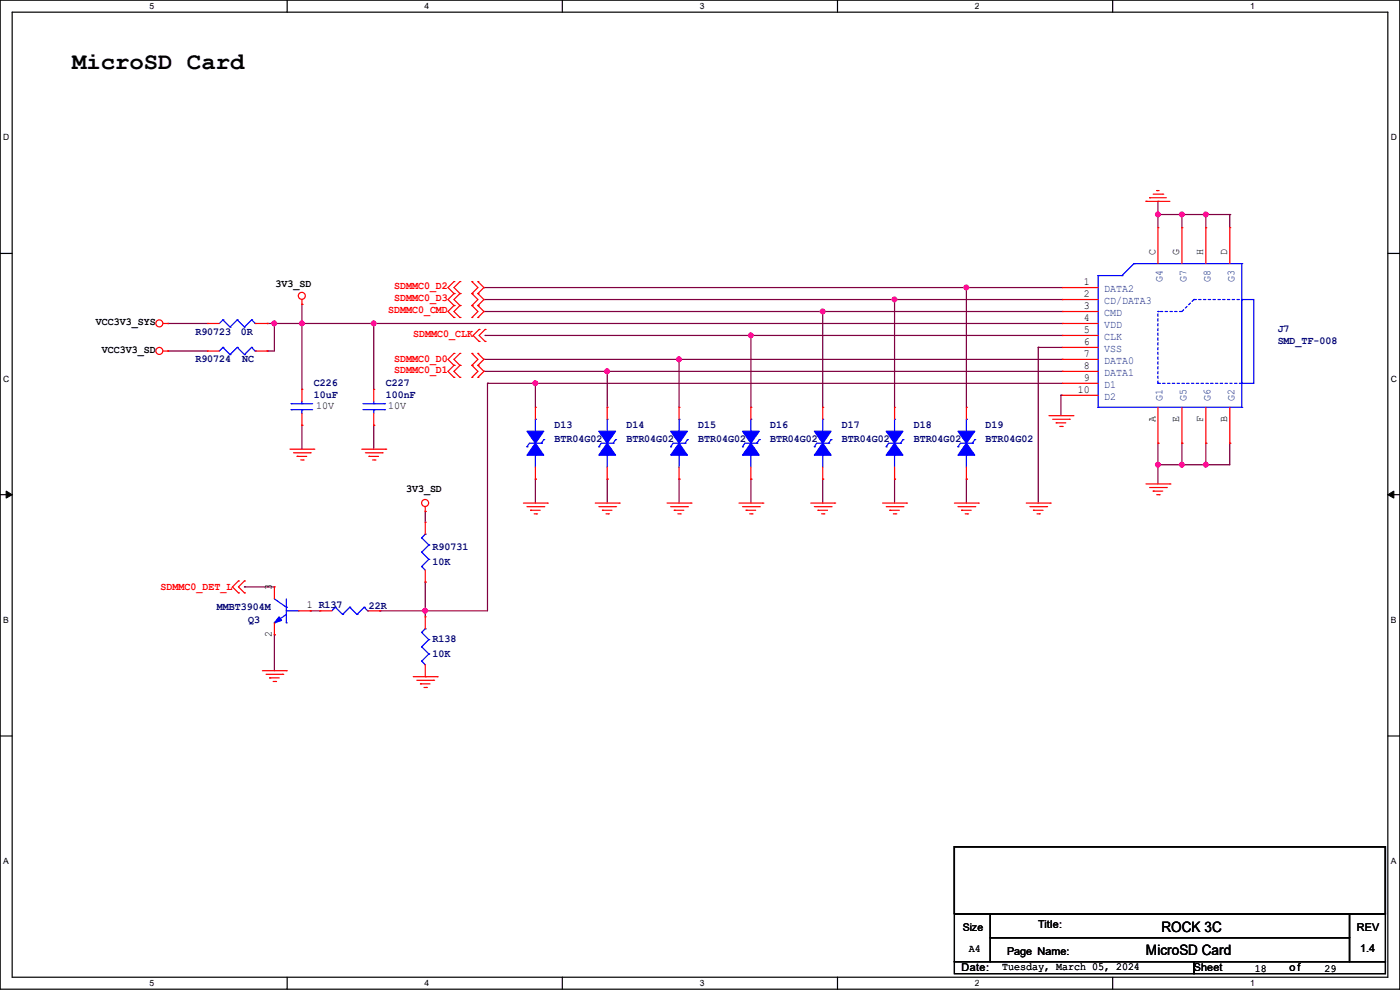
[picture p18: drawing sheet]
<svg xmlns="http://www.w3.org/2000/svg" width="297mm" height="210mm" viewBox="0 0 297 210" stroke-linecap="round" stroke-linejoin="round" font-family="sans-serif">
<defs><g id="words">
<text font-size="5.1" x="15.3" y="14.7">MicroSD Card</text>
<g font-size="3">
<text x="246.4" y="197.6">ROCK 3C</text>
<text x="243.1" y="202.7">MicroSD Card</text>
</g>
<g font-size="2.3">
<text x="245.1" y="54.1" transform="rotate(-90 245.1 54.1)">C</text>
<text x="250.2" y="54.1" transform="rotate(-90 250.2 54.1)">G</text>
<text x="255.3" y="54.1" transform="rotate(-90 255.3 54.1)">H</text>
<text x="260.3" y="54.1" transform="rotate(-90 260.3 54.1)">D</text>
<text x="58.5" y="60.8">3V3_SD</text>
<text x="229.9" y="63">2</text>
<text x="229.9" y="65.5">3</text>
<text x="229.9" y="60.5">1</text>
<text x="20.4" y="69">VCC3V3_SYS</text>
<text x="229.9" y="68.1">4</text>
<text x="229.9" y="70.6">5</text>
<text x="21.6" y="74.8">VCC3V3_SD</text>
<text x="229.9" y="73.2">6</text>
<text x="229.9" y="75.7">7</text>
<text x="228.6" y="83.3">10</text>
<text x="229.9" y="78.2">8</text>
<text x="229.9" y="80.8">9</text>
<text x="67.1" y="86.7">10V</text>
<text x="82.3" y="86.7">10V</text>
<text x="245.1" y="89.5" transform="rotate(-90 245.1 89.5)">A</text>
<text x="250.2" y="89.5" transform="rotate(-90 250.2 89.5)">E</text>
<text x="255.3" y="89.5" transform="rotate(-90 255.3 89.5)">F</text>
<text x="260.3" y="89.5" transform="rotate(-90 260.3 89.5)">B</text>
<text x="86.1" y="104.3">3V3_SD</text>
<text x="57.7" y="125.3" transform="rotate(-90 57.7 125.3)">3</text>
<text x="65.1" y="129">1 R137</text>
<text x="57.7" y="135.2" transform="rotate(-90 57.7 135.2)">2</text>
<text x="220.3" y="196.9">Title:</text>
<text x="287.8" y="197.4">REV</text>
<text x="205.5" y="202.1">A4</text>
<text x="213.7" y="202.5">Page Name:</text>
<text x="288.6" y="202">1.4</text>
<text x="204" y="206.1">Date:</text>
<text x="212.6" y="205.9">Tuesday, March 05, 2024</text>
<text x="253.3" y="206.1">Sheet</text>
<text x="266.2" y="206.1">18</text>
<text x="273.6" y="206.1">of</text>
<text x="281" y="206.1">29</text>
</g>
<g font-size="2.3" fill="#004080">
<text x="246.6" y="59.7" transform="rotate(-90 246.6 59.7)">G4</text>
<text x="251.7" y="59.7" transform="rotate(-90 251.7 59.7)">G7</text>
<text x="256.8" y="59.7" transform="rotate(-90 256.8 59.7)">G8</text>
<text x="261.9" y="59.7" transform="rotate(-90 261.9 59.7)">G3</text>
<text x="234.2" y="64.5">CD/DATA3</text>
<text x="234.2" y="61.9">DATA2</text>
<text x="234.2" y="67">CMD</text>
<text x="234.2" y="69.6">VDD</text>
<text x="234.2" y="72.1">CLK</text>
<text x="234.2" y="74.6">VSS</text>
<text x="234.2" y="77.2">DATA0</text>
<text x="234.2" y="79.7">DATA1</text>
<text x="234.2" y="82.3">D1</text>
<text x="234.2" y="84.8">D2</text>
<text x="246.6" y="85.1" transform="rotate(-90 246.6 85.1)">G1</text>
<text x="251.7" y="85.1" transform="rotate(-90 251.7 85.1)">G5</text>
<text x="256.8" y="85.1" transform="rotate(-90 256.8 85.1)">G6</text>
<text x="261.9" y="85.1" transform="rotate(-90 261.9 85.1)">G2</text>
</g>
<g font-size="2.3" fill="#f00">
<text x="83.6" y="61.3">SDMMC0_D2</text>
<text x="83.6" y="63.9">SDMMC0_D3</text>
<text x="82.3" y="66.4">SDMMC0_CMD</text>
<text x="87.7" y="71.5">SDMMC0_CLK</text>
<text x="83.6" y="76.8">SDMMC0_D0</text>
<text x="83.6" y="79.1">SDMMC0_D1</text>
<text x="34.1" y="125.1">SDMMC0_DET_L</text>
</g>
<g font-size="2.3" fill="#000080">
<text x="41.4" y="71">R90723</text>
<text x="51.1" y="71">0R</text>
<text x="271.1" y="70.5">J7</text>
<text x="41.4" y="76.8">R90724</text>
<text x="51.3" y="76.8">NC</text>
<text x="271.1" y="73">SMD_TF-008</text>
<text x="66.6" y="81.9">C226</text>
<text x="81.8" y="81.9">C227</text>
<text x="66.6" y="84.5">10uF</text>
<text x="81.8" y="84.5">100nF</text>
<text x="117.6" y="90.8">D13</text>
<text x="117.6" y="93.9">BTR04G02</text>
<text x="132.9" y="90.8">D14</text>
<text x="132.9" y="93.9">BTR04G02</text>
<text x="148.1" y="90.8">D15</text>
<text x="148.1" y="93.9">BTR04G02</text>
<text x="163.4" y="90.8">D16</text>
<text x="163.4" y="93.9">BTR04G02</text>
<text x="178.6" y="90.8">D17</text>
<text x="178.6" y="93.9">BTR04G02</text>
<text x="193.8" y="90.8">D18</text>
<text x="193.8" y="93.9">BTR04G02</text>
<text x="209.1" y="90.8">D19</text>
<text x="209.1" y="93.9">BTR04G02</text>
<text x="91.7" y="116.7">R90731</text>
<text x="91.7" y="119.8">10K</text>
<text x="46" y="129.4">MMBT3904M</text>
<text x="78.3" y="129.2">22R</text>
<text x="52.6" y="132.2">Q3</text>
<text x="91.7" y="136.3">R138</text>
<text x="91.7" y="139.3">10K</text>
</g>
<text font-size="2.2" x="204.3" y="197.4">Size</text>
<g font-size="1.8">
<text x="31.7" y="1.9">5</text>
<text x="90.1" y="1.9">4</text>
<text x="148.5" y="1.9">3</text>
<text x="206.8" y="1.9">2</text>
<text x="265.2" y="1.9">1</text>
<text x=".7" y="29.8">D</text>
<text x="295.1" y="29.8">D</text>
<text x=".7" y="80.9">C</text>
<text x="295.1" y="80.9">C</text>
<text x=".7" y="132.1">B</text>
<text x="295.1" y="132.1">B</text>
<text x=".7" y="183.3">A</text>
<text x="295.1" y="183.3">A</text>
<text x="31.7" y="209.2">5</text>
<text x="90.1" y="209.2">4</text>
<text x="148.5" y="209.2">3</text>
<text x="206.8" y="209.2">2</text>
<text x="265.2" y="209.2">1</text>
</g>
</g></defs>
<path d="M0 0h297v209.8h-297zM2.6 2.6h291.8v204.7h-291.8z" fill="none" stroke="#000" stroke-width=".25"/>
<g fill="#fff">
<path d="M31.7 .3h1v2h-1z"/>
<path d="M31.7 207.6h1v1.9h-1z"/>
</g>
<path d="M60.9 0v2.6M60.9 207.3v2.5" fill="none" stroke="#000" stroke-width=".25"/>
<g fill="#fff">
<path d="M90.1 .3h1v2h-1z"/>
<path d="M90.1 207.6h1v1.9h-1z"/>
</g>
<path d="M119.3 0v2.6M119.3 207.3v2.5" fill="none" stroke="#000" stroke-width=".25"/>
<g fill="#fff">
<path d="M148.5 .3h.9v2h-.9z"/>
<path d="M148.5 207.6h.9v1.9h-.9z"/>
</g>
<path d="M177.7 0v2.6M177.7 207.3v2.5" fill="none" stroke="#000" stroke-width=".25"/>
<g fill="#fff">
<path d="M206.8 .3h1v2h-1z"/>
<path d="M206.8 207.6h1v1.9h-1z"/>
</g>
<path d="M236.1 0v2.6M236.1 207.3v2.5" fill="none" stroke="#000" stroke-width=".25"/>
<g fill="#fff">
<path d="M265.2 .3h1v2h-1z"/>
<path d="M265.2 207.6h1v1.9h-1z"/>
<path d="M.7 28.2h1.2v1.9h-1.2z"/>
<path d="M295.1 28.2h1.2v1.9h-1.2z"/>
<path d="M.7 79.3h1.2v2h-1.2z"/>
<path d="M295.1 79.3h1.2v2h-1.2z"/>
</g>
<path d="M0 53.8h2.6M294.4 53.8h2.6" fill="none" stroke="#000" stroke-width=".25"/>
<g fill="#fff">
<path d="M.7 130.5h1.2v2h-1.2z"/>
<path d="M295.1 130.5h1.1v2h-1.1z"/>
</g>
<path d="M0 104.9h2.6M294.4 104.9h2.6" fill="none" stroke="#000" stroke-width=".25"/>
<path d="M1.3 104.2l1.3 .7-1.3 .8zM294.4 104.9l1.3-.7v1.5z" fill="#000" stroke="#000" stroke-width=".21"/>
<g fill="#fff">
<path d="M.7 181.7h1.2v2h-1.2z"/>
<path d="M295.1 181.7h1.1v2h-1.1z"/>
</g>
<path d="M0 156.1h2.6M294.4 156.1h2.6M202.5 179.6h91.4v14.2h-91.4zM202.5 193.8h7.6v10.2h-7.6zM210.1 193.8h76.2v5.1h-76.2zM210.1 198.9h76.2v5.1h-76.2zM286.3 193.8h7.6v10.2h-7.6zM202.5 204h50.8v2.5h-50.8zM253.3 204h40.6v2.5h-40.6z" fill="none" stroke="#000" stroke-width=".25"/>
<g fill="none" stroke="#800040" stroke-width=".25">
<path d="M245.7 42.7h.1M245.7 45.5h.1M245.7 42.7v5.6M245.7 45.5h15.2M250.7 45.5h.1M250.7 45.5v2.8M255.8 45.5h.1M255.8 45.5v2.8M260.9 45.5h.1M260.9 45.5v2.8M35.6 68.6h.1M35.6 74.5h.1"/>
<path d="M35.6 68.6h8.4M35.6 74.5h8.4M56.7 68.6h.1M56.7 74.5h.1M56.7 68.6h168.6M58.2 68.6h.1M58.2 68.6v5.9h-1.5M64.1 68.6h.1M64.1 64.6h.1M64.1 64.6v18M79.3 68.6h.1M79.3 68.6v14"/>
<path d="M102.7 66.1h.1M102.7 78.8h.1M102.7 63.5h.1M102.7 76.2h.1M102.7 61h.1M102.7 66.1h122.6M102.7 78.8h122.6M102.7 63.5h122.6M102.7 61h122.6M102.7 76.2h122.6M102.9 71.2h.1M102.9 71.2h122.4"/>
<path d="M128.8 78.8h.1M128.8 78.8v7.6M144.1 76.2h.1M144.1 76.2v10.2M159.3 71.2h.1M159.3 71.2v15.2M174.5 66.1h.1M174.5 66.1v20.3M189.8 63.5h.1M189.8 63.5v22.9M205 61h.1M205 61v25.4"/>
<path d="M220.3 73.7h.1M220.3 73.7h5M220.3 73.7v33M64.1 90.2h.1M64.1 90.2v5.1M79.3 90.2h.1M79.3 90.2v5.1M103.4 81.3h.1M103.4 81.3h121.9M103.4 81.3v48.3h-22.8M113.6 81.3h.1M113.6 81.3v5.1"/>
<path d="M225.1 83.9h.1M225.1 83.9v4.3M225.1 83.9h.2M245.7 94h.1M245.7 98.6h.1M245.7 94v8.7M250.7 94h.1M250.7 98.6h.1M250.7 94v4.6M255.8 94h.1M255.8 98.6h.1M255.8 94v4.6"/>
<path d="M260.9 94h.1M260.9 94v4.6h-15.2M90.2 108.5h.1M90.2 108.5v2.3M113.6 101.6h.1M113.6 101.6v5.1M128.8 101.6h.1M128.8 101.6v5.1M144.1 101.6h.1M144.1 101.6v5.1M159.3 101.6h.1M159.3 101.6v5.1"/>
<path d="M174.5 101.6h.1M174.5 101.6v5.1M189.8 101.6h.1M189.8 101.6v5.1M205 101.6h.1M205 101.6v5.1M51.9 124.5h.1M51.9 124.5h6.3M58.2 134.7h.1M58.2 134.7v7.6M65.8 129.6h.1M65.8 129.6h2.1"/>
<path d="M80.6 129.6h.1M90.2 129.6h.1M90.2 123.5h.1M90.2 123.5v7.4"/>
</g>
<g fill="#f0f" stroke="#f0f" stroke-width=".25">
<circle cx="174.5" cy="66.1" r=".49"/>
<circle cx="64" cy="68.6" r=".49"/>
<circle cx="159.3" cy="71.1" r=".49"/>
<circle cx="189.8" cy="63.5" r=".49"/>
<circle cx="128.8" cy="78.8" r=".49"/>
<circle cx="144" cy="76.2" r=".49"/>
<circle cx="113.6" cy="81.3" r=".49"/>
<circle cx="205" cy="61" r=".49"/>
<circle cx="79.3" cy="68.6" r=".49"/>
<circle cx="90.2" cy="129.6" r=".49"/>
<circle cx="250.7" cy="98.6" r=".49"/>
<circle cx="245.6" cy="98.6" r=".49"/>
<circle cx="255.8" cy="98.6" r=".49"/>
<circle cx="245.6" cy="45.5" r=".49"/>
<circle cx="255.8" cy="45.5" r=".49"/>
<circle cx="250.7" cy="45.5" r=".49"/>
<circle cx="58.2" cy="68.6" r=".49"/>
</g>
<g fill="none" stroke="#f00" stroke-width=".25">
<path d="M96.3 59.7h.1M96.3 59.7l-1.3 1.3 1.3 1.3M97.6 59.7h.1M97.6 59.7l-1.3 1.3 1.3 1.3M100.1 59.7h.1M100.1 59.7l1.3 1.3-1.3 1.3M101.4 59.7h.1M101.4 59.7l1.3 1.3-1.3 1.3M243.1 42.7h.1M243.1 42.7h5.1M243.9 42h.1M243.9 42h3.5"/>
<path d="M244.6 41.2h2.1M245.4 40.4h.1M245.4 40.4h.5M245.7 48.3h.1M245.7 48.3v7.6M246.7 41.2h.1M250.7 48.3h.1M250.7 48.3v7.6M255.8 48.3h.1M255.8 48.3v7.6M260.9 48.3h.1M260.9 48.3v7.6"/>
<path d="M34.6 68.6h1M34.6 74.5h1M35.6 68.6h.1M35.6 74.5h.1M44 74.5h.1M44 68.6h.1M44 68.6h2.5M44 74.5h2.5M54.1 68.6h2.6M54.1 74.5h2.6M56.7 74.5h.1M56.7 68.6h.1"/>
<path d="M64.1 64.6h.1M64.1 63.5v1.1M96.3 62.3h.1M96.3 64.8h.1M96.3 67.4h.1M96.3 77.5h.1M96.3 75h.1M96.3 62.3l-1.3 1.2 1.3 1.3M96.3 64.8l-1.3 1.3 1.3 1.3M96.3 75l-1.3 1.2 1.3 1.3M96.3 77.5l-1.3 1.3 1.3 1.3M97.6 62.3h.1"/>
<path d="M97.6 64.8h.1M97.6 67.4h.1M97.6 77.5h.1M97.6 75h.1M97.6 64.8l-1.3 1.3 1.3 1.3M97.6 62.3l-1.3 1.2 1.3 1.3M97.6 75l-1.3 1.2 1.3 1.3M97.6 77.5l-1.3 1.3 1.3 1.3M100.1 62.3h.1M100.1 64.8h.1M100.1 67.4h.1M100.1 77.5h.1"/>
<path d="M100.1 75h.1M100.1 64.8l1.3 1.3-1.3 1.3M100.1 62.3l1.3 1.2-1.3 1.3M100.1 75l1.3 1.2-1.3 1.3M100.1 77.5l1.3 1.3-1.3 1.3M101.4 62.3h.1M101.4 64.8h.1M101.4 67.4h.1M101.4 75h.1M101.4 77.5h.1M101.4 62.3l1.3 1.2-1.3 1.3M101.4 64.8l1.3 1.3-1.3 1.3"/>
<path d="M101.4 75l1.3 1.2-1.3 1.3M101.4 77.5l1.3 1.3-1.3 1.3M101.6 72.4h.1M101.6 69.9h.1M101.6 69.9l-1.2 1.3 1.2 1.2M102.9 72.4h.1M102.9 69.9h.1M102.9 69.9l-1.3 1.3 1.3 1.2M225.3 63.5h.1M225.3 66.1h.1M225.3 68.6h.1M225.3 71.2h.1"/>
<path d="M225.3 73.7h.1M225.3 76.2h.1M225.3 78.8h.1M225.3 61h.1M225.3 68.6h7.7M225.3 63.5h7.7M225.3 66.1h7.7M225.3 71.2h7.7M225.3 73.7h7.7M225.3 76.2h7.7M225.3 78.8h7.7M225.3 61h7.7"/>
<path d="M61.5 95.3h5.1M62.3 96.1h3.5M63 96.8h.1M63 96.8h2.1M63.8 97.6h.5M64.1 82.6h.1M64.1 90.2h.1M64.1 82.6v2.5M64.1 87.7v2.5M64.3 97.6h.1M65.8 96.1h.1M66.6 95.3h.1"/>
<path d="M76.8 95.3h5M77.5 96.1h3.6M78.3 96.8h.1M78.3 96.8h2M79 97.6h.5M79.3 82.6h.1M79.3 90.2h.1M79.3 82.6v2.5M79.3 87.7v2.5M79.5 97.6h.1M81.1 96.1h.1M81.8 95.3h.1"/>
<path d="M96.3 80.1h.1M97.6 80.1h.1M100.1 80.1h.1M101.4 80.1h.1M113.6 86.4h.1M113.6 86.4v2.5M113.6 99.1v2.5M128.8 86.4h.1M128.8 86.4v2.5M128.8 99.1v2.5M144.1 86.4h.1M144.1 86.4v2.5"/>
<path d="M144.1 99.1v2.5M159.3 86.4h.1M159.3 86.4v2.5M159.3 99.1v2.5M174.5 86.4h.1M174.5 86.4v2.5M174.5 99.1v2.5M189.8 86.4h.1M189.8 86.4v2.5M189.8 99.1v2.5M205 86.4h.1M205 86.4v2.5"/>
<path d="M205 99.1v2.5M222.5 88.2h5.1M223.3 88.9h3.6M224.1 89.7h.1M224.1 89.7h2M224.8 90.5h.5M225.3 90.5h.1M225.3 81.3h.1M225.3 83.9h.1M225.3 81.3h7.7M225.3 83.9h7.7M226.9 88.9h.1"/>
<path d="M227.6 88.2h.1M245.7 94h.1M245.7 86.4v7.6M250.7 94h.1M250.7 86.4v7.6M255.8 94h.1M255.8 86.4v7.6M260.9 94h.1M260.9 86.4v7.6M90.2 108.5h.1M90.2 110.8h.1M90.2 107.5v1"/>
<path d="M90.2 110.8v2.5M111 106.7h5.1M111.8 107.5h3.6M112.6 108.2h.1M112.6 108.2h2M113.3 109h.5M113.6 101.6h.1M113.8 109h.1M115.4 107.5h.1M116.1 106.7h.1M126.3 106.7h5.1M127 107.5h3.6"/>
<path d="M127.8 108.2h.1M127.8 108.2h2M128.6 109h.5M128.8 101.6h.1M129.1 109h.1M130.6 107.5h.1M131.4 106.7h.1M141.5 106.7h5.1M142.3 107.5h3.5M143 108.2h.1M143 108.2h2.1M143.8 109h.5"/>
<path d="M144.1 101.6h.1M144.3 109h.1M145.8 107.5h.1M146.6 106.7h.1M156.8 106.7h5M157.5 107.5h3.6M158.3 108.2h.1M158.3 108.2h2M159 109h.6M159.3 101.6h.1M159.6 109h.1M161.1 107.5h.1"/>
<path d="M161.8 106.7h.1M172 106.7h5.1M172.8 107.5h3.5M173.5 108.2h.1M173.5 108.2h2.1M174.3 109h.5M174.5 101.6h.1M174.8 109h.1M176.3 107.5h.1M177.1 106.7h.1M187.2 106.7h5.1M188 107.5h3.6"/>
<path d="M188.8 108.2h.1M188.8 108.2h2M189.5 109h.5M189.8 101.6h.1M190 109h.1M191.6 107.5h.1M192.3 106.7h.1M202.5 106.7h5.1M203.2 107.5h3.6M204 108.2h.1M204 108.2h2M204.8 109h.5"/>
<path d="M205 101.6h.1M205.3 109h.1M206.8 107.5h.1M207.6 106.7h.1M217.7 106.7h5.1M218.5 107.5h3.5M219.2 108.2h.1M219.2 108.2h2.1M220 109h.5M220.5 109h.1M222 107.5h.1M222.8 106.7h.1"/>
<path d="M243.1 102.7h5.1M243.9 103.4h3.5M244.6 104.2h.1M244.6 104.2h2.1M245.4 104.9h.5M245.9 104.9h.1M247.4 103.4h.1M248.2 102.7h.1M50.6 125.8h.1M50.6 123.2h.1M50.6 123.2l-1.3 1.3 1.3 1.3M51.9 125.8h.1"/>
<path d="M51.9 123.2h.1M51.9 123.2l-1.3 1.3 1.3 1.3M58.2 134.7h.1M58.2 124.5h.1M58.2 124.5v2.5M58.2 132.1v2.6M63.3 129.6h2.5M65.8 129.6h.1M67.9 129.6h.1M67.9 129.6h2.5M78 129.6h2.6M80.6 129.6h.1"/>
<path d="M90.2 130.9h.1M90.2 123.5h.1M90.2 120.9v2.6M90.2 130.9v2.5M55.7 142.3h5M56.4 143h3.6M57.2 143.8h.1M57.2 143.8h2M58 144.6h.5M58.5 144.6h.1M60 143h.1M60.7 142.3h.1"/>
<path d="M87.7 143.6h5.1M88.4 144.3h3.6M89.2 145.1h.1M89.2 145.1h2M90 145.8h.5M90.2 143.6h.1M90.2 141v2.6M90.5 145.8h.1M92 144.3h.1M92.8 143.6h.1"/>
<circle cx="33.8" cy="68.6" r=".74"/>
<circle cx="33.8" cy="74.4" r=".74"/>
<circle cx="64" cy="62.8" r=".74"/>
<circle cx="90.2" cy="106.7" r=".74"/>
</g>
<g fill="none" stroke="#00f" stroke-width=".25">
<path d="M233 58.5h.1M233 58.5v27.9M233 58.5h5M238 58.5h.1M240.6 55.9h.1M240.6 55.9h22.8M240.6 55.9l-2.6 2.6M263.4 55.9h.1M263.4 55.9v30.5M47.3 73.7h.1M47.3 67.9h.1M47.3 73.7l-.8 .8"/>
<path d="M47.3 73.7l1.5 1.5M47.3 67.9l-.8 .7M47.3 67.9l1.5 1.5M48.8 75.2h.1M48.8 69.4h.1M50.3 73.7h.1M50.3 67.9h.1M50.3 73.7l-1.5 1.5M50.3 73.7l1.6 1.5M50.3 67.9l-1.5 1.5M50.3 67.9l1.6 1.5M51.9 75.2h.1"/>
<path d="M51.9 69.4h.1M53.4 73.7h.1M53.4 67.9h.1M53.4 73.7l-1.5 1.5M53.4 73.7l.7 .8M53.4 67.9l-1.5 1.5M53.4 67.9l.7 .7M54.1 74.5h.1M54.1 68.6h.1M263.4 63.5h2.6v17.8h-2.6zM61.8 86.9h.1M61.8 85.6h.1"/>
<path d="M61.8 86.9h4.5M61.8 85.6h4.5M64.1 85.6h.1M64.1 86.9h.1M64.1 85.1v.5M64.1 86.9v.8M77 86.9h4.6M77 85.6h4.6M79.3 85.6h.1M79.3 86.9h.1M79.3 85.1v.5M79.3 86.9v.8"/>
<path d="M81.6 86.9h.1M81.6 85.6h.1M111.8 94.8h.1M113.6 96.6h.1M113.6 88.9h.1M113.6 88.9v2.6M113.6 96.6v2.5M114.9 94h.1M114.9 94h-2.6l-.5 .8M115.4 93.3h.1M115.4 93.3l-.5 .7M127 94.8h.1"/>
<path d="M128.8 96.6h.1M128.8 88.9h.1M128.8 88.9v2.6M128.8 96.6v2.5M130.1 94h.1M130.1 94h-2.5l-.6 .8M130.6 93.3h.1M130.6 93.3l-.5 .7M142.3 94.8h.1M144.1 96.6h.1M144.1 88.9h.1M144.1 88.9v2.6"/>
<path d="M144.1 96.6v2.5M145.3 94h.1M145.3 94h-2.5l-.5 .8M145.8 93.3h.1M145.8 93.3l-.5 .7M157.5 94.8h.1M159.3 96.6h.1M159.3 88.9h.1M159.3 88.9v2.6M159.3 96.6v2.5M160.6 94h.1M160.6 94h-2.6l-.5 .8"/>
<path d="M161.1 93.3h.1M161.1 93.3l-.5 .7M172.8 94.8h.1M174.5 96.6h.1M174.5 88.9h.1M174.5 88.9v2.6M174.5 96.6v2.5M175.8 94h.1M175.8 94h-2.5l-.5 .8M176.3 93.3h.1M176.3 93.3l-.5 .7M188 94.8h.1"/>
<path d="M189.8 96.6h.1M189.8 88.9h.1M189.8 88.9v2.6M189.8 96.6v2.5M191.1 94h.1M191.1 94h-2.6l-.5 .8M191.6 93.3h.1M191.6 93.3l-.5 .7M203.2 94.8h.1M205 96.6h.1M205 88.9h.1M205 88.9v2.6"/>
<path d="M205 96.6v2.5M206.3 94h.1M206.3 94h-2.5l-.6 .8M206.8 93.3h.1M206.8 93.3l-.5 .7M233 86.4h.1M233 86.4h30.4M263.4 86.4h.1M89.5 117.1h.1M89.5 114.1h.1M89.5 117.1l1.5 1.6M89.5 114.1l1.5 1.5"/>
<path d="M90.2 113.3h.1M90.2 113.3l-.7 .8M91 118.7h.1M91 115.6h.1M91 118.7l-1.5 1.5M91 115.6l-1.5 1.5M58.2 132.1h.1M58.2 127l2.5 1.8M60.7 128.8h.1M60.7 132.1h.1M60.7 130.3l-2.5 1.8M60.7 127v5.1"/>
<path d="M60.7 129.6h2.6M63.3 129.6h.1M71.2 128.8h.1M71.2 128.8l-.8 .8M71.2 128.8l1.5 1.5M72.7 130.3h.1M74.2 128.8h.1M74.2 128.8l-1.5 1.5M74.2 128.8l1.5 1.5M75.7 130.3h.1M77.3 128.8h.1M77.3 128.8l-1.6 1.5"/>
<path d="M77.3 128.8l.7 .8M78 129.6h.1M89.5 137.2h.1M89.5 134.2h.1M89.5 120.2h.1M89.5 137.2l1.5 1.5M89.5 134.2l1.5 1.5M89.5 120.2l.7 .7M90.2 133.4h.1M90.2 133.4l-.7 .8M91 138.7h.1M91 135.7h.1"/>
<path d="M91 138.7l-1.5 1.6M91 135.7l-1.5 1.5M89.5 140.3h.1M89.5 140.3l.7 .7"/>
</g>
<g fill="#00f" stroke="#00f" stroke-width=".25">
<path d="M59.2 130.9l.5 .7-1.5 .5z"/>
<path d="M205 94l1.8 2.6h-3.6z" fill-rule="evenodd"/>
<path d="M203.2 91.5h3.6l-1.8 2.5z" fill-rule="evenodd"/>
<path d="M159.3 94l1.8 2.6h-3.6z" fill-rule="evenodd"/>
<path d="M157.5 91.5h3.6l-1.8 2.5z" fill-rule="evenodd"/>
<path d="M113.6 94l1.8 2.6h-3.6z" fill-rule="evenodd"/>
<path d="M111.8 91.5h3.6l-1.8 2.5z" fill-rule="evenodd"/>
<path d="M189.8 94l1.8 2.6h-3.6z" fill-rule="evenodd"/>
<path d="M188 91.5h3.6l-1.8 2.5z" fill-rule="evenodd"/>
<path d="M144.1 94l1.7 2.6h-3.5z" fill-rule="evenodd"/>
<path d="M142.3 91.5h3.5l-1.7 2.5z" fill-rule="evenodd"/>
<path d="M174.5 94l1.8 2.6h-3.5z" fill-rule="evenodd"/>
<path d="M172.8 91.5h3.5l-1.8 2.5z" fill-rule="evenodd"/>
<path d="M128.8 94l1.8 2.6h-3.6z" fill-rule="evenodd"/>
<path d="M127 91.5h3.6l-1.8 2.5z" fill-rule="evenodd"/>
</g>
<path d="M245.7 66.1h.1M250.7 66.1l2.6-2.6M250.7 66.1h-5M253.3 63.5h.1M253.3 63.5h10.1M263.4 63.5h.1M245.7 81.3h.1M245.7 81.3v-15.2M263.4 81.3h-17.7" fill="none" stroke="#00f" stroke-width=".25" stroke-dasharray=".5 .5"/>
<use href="#words"/>
</svg>
